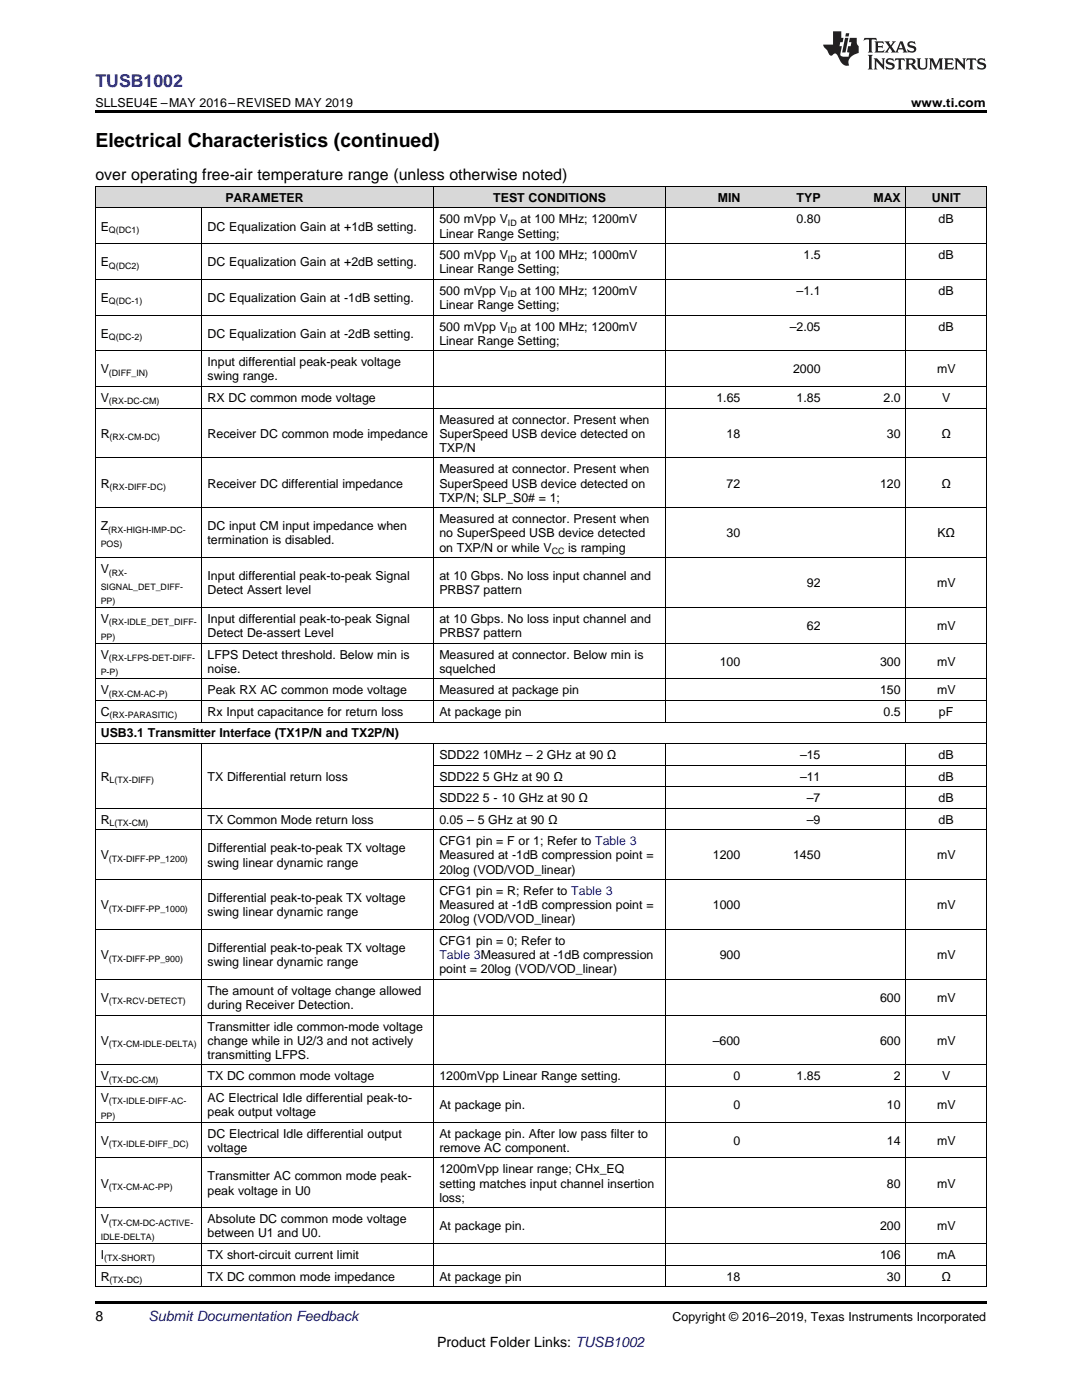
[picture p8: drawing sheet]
<svg xmlns="http://www.w3.org/2000/svg" width="216mm" height="279mm" viewBox="0 0 216 279" stroke-linecap="round" stroke-linejoin="round" font-family="sans-serif">
<defs><g id="words">
<text font-size="3.9" x="19" y="29.3">Electrical Characteristics (continued)</text>
<text font-size="3.5" fill="#00f" x="19" y="17.3">TUSB1002</text>
<text font-size="3.2" x="19" y="36">over operating free-air temperature range (unless otherwise noted)</text>
<g font-size="2.8">
<text x="19" y="263.6">8</text>
<text x="87.2" y="268.9">Product Folder Links: TUSB1002</text>
</g>
<text font-size="2.8" fill="#0000c8" x="29.6" y="263.6">Submit Documentation Feedback</text>
<g font-size="2.5">
<text x="19" y="21.4">SLLSEU4E –MAY 2016–REVISED MAY 2019</text>
<text x="181.8" y="21.4">www.ti.com</text>
<text x="45" y="40.3">PARAMETER</text>
<text x="98.4" y="40.3">TEST CONDITIONS</text>
<text x="143.2" y="40.3">MIN</text>
<text x="159" y="40.3">TYP</text>
<text x="174.3" y="40.3">MAX</text>
<text x="185.9" y="40.3">UNIT</text>
<text x="20.1" y="46">E</text>
<text x="41.4" y="46">DC Equalization Gain at +1dB setting.</text>
<text x="87.7" y="44.6">500 mVpp V</text>
<text x="87.7" y="47.4">Linear Range Setting;</text>
<text x="103.9" y="44.6">at 100 MHz; 1200mV</text>
<text x="159" y="44.6">0.80</text>
<text x="187.3" y="44.6">dB</text>
<text x="20.1" y="53.1">E</text>
<text x="41.4" y="53.1">DC Equalization Gain at +2dB setting.</text>
<text x="87.7" y="51.7">500 mVpp V</text>
<text x="103.9" y="51.7">at 100 MHz; 1000mV</text>
<text x="160.3" y="51.7">1.5</text>
<text x="187.3" y="51.7">dB</text>
<text x="87.7" y="54.5">Linear Range Setting;</text>
<text x="87.7" y="58.8">500 mVpp V</text>
<text x="103.9" y="58.8">at 100 MHz; 1200mV</text>
<text x="159" y="58.8">–1.1</text>
<text x="187.3" y="58.8">dB</text>
<text x="20.1" y="60.3">E</text>
<text x="41.4" y="60.3">DC Equalization Gain at -1dB setting.</text>
<text x="87.7" y="61.7">Linear Range Setting;</text>
<text x="87.7" y="66">500 mVpp V</text>
<text x="103.9" y="66">at 100 MHz; 1200mV</text>
<text x="157.6" y="66">–2.05</text>
<text x="187.3" y="66">dB</text>
<text x="20.1" y="67.4">E</text>
<text x="41.4" y="67.4">DC Equalization Gain at -2dB setting.</text>
<text x="87.7" y="68.8">Linear Range Setting;</text>
<text x="20.1" y="74.5">V</text>
<text x="41.4" y="73.1">Input differential peak-peak voltage</text>
<text x="41.4" y="75.9">swing range.</text>
<text x="158.3" y="74.5">2000</text>
<text x="187" y="74.5">mV</text>
<text x="20.1" y="80.2">V</text>
<text x="41.4" y="80.2">RX DC common mode voltage</text>
<text x="142.9" y="80.2">1.65</text>
<text x="159" y="80.2">1.85</text>
<text x="176.3" y="80.2">2.0</text>
<text x="188" y="80.2">V</text>
<text x="20.1" y="87.3">R</text>
<text x="41.4" y="87.3">Receiver DC common mode impedance</text>
<text x="87.7" y="84.5">Measured at connector. Present when</text>
<text x="87.7" y="87.3">SuperSpeed USB device detected on</text>
<text x="145" y="87.3">18</text>
<text x="177" y="87.3">30</text>
<text x="187.9" y="87.3">Ω</text>
<text x="87.7" y="90.2">TXP/N</text>
<text x="87.7" y="94.5">Measured at connector. Present when</text>
<text x="20.1" y="97.3">R</text>
<text x="41.4" y="97.3">Receiver DC differential impedance</text>
<text x="87.7" y="97.3">SuperSpeed USB device detected on</text>
<text x="87.7" y="100.1">TXP/N; SLP_S0# = 1;</text>
<text x="145" y="97.3">72</text>
<text x="175.6" y="97.3">120</text>
<text x="187.9" y="97.3">Ω</text>
<text x="20.1" y="105.8">Z</text>
<text x="41.4" y="105.8">DC input CM input impedance when</text>
<text x="87.7" y="104.4">Measured at connector. Present when</text>
<text x="87.7" y="107.2">no SuperSpeed USB device detected</text>
<text x="145" y="107.2">30</text>
<text x="187" y="107.2">KΩ</text>
<text x="41.4" y="108.7">termination is disabled.</text>
<text x="87.7" y="110.1">on TXP/N or while V</text>
<text x="113.4" y="110.1">is ramping</text>
<text x="20.1" y="114.4">V</text>
<text x="41.4" y="115.8">Input differential peak-to-peak Signal</text>
<text x="41.4" y="118.6">Detect Assert level</text>
<text x="87.7" y="115.8">at 10 Gbps. No loss input channel and</text>
<text x="87.7" y="118.6">PRBS7 pattern</text>
<text x="161" y="117.2">92</text>
<text x="187" y="117.2">mV</text>
<text x="20.1" y="124.3">V</text>
<text x="41.4" y="124.3">Input differential peak-to-peak Signal</text>
<text x="87.7" y="124.3">at 10 Gbps. No loss input channel and</text>
<text x="161" y="125.7">62</text>
<text x="187" y="125.7">mV</text>
<text x="20.1" y="131.4">V</text>
<text x="41.4" y="127.1">Detect De-assert Level</text>
<text x="41.4" y="131.4">LFPS Detect threshold. Below min is</text>
<text x="87.7" y="127.1">PRBS7 pattern</text>
<text x="87.7" y="131.4">Measured at connector. Below min is</text>
<text x="41.4" y="134.3">noise.</text>
<text x="87.7" y="134.3">squelched</text>
<text x="143.6" y="132.9">100</text>
<text x="175.6" y="132.9">300</text>
<text x="187" y="132.9">mV</text>
<text x="20.1" y="138.6">V</text>
<text x="20.1" y="142.9">C</text>
<text x="41.4" y="138.6">Peak RX AC common mode voltage</text>
<text x="41.4" y="142.9">Rx Input capacitance for return loss</text>
<text x="87.7" y="138.6">Measured at package pin</text>
<text x="87.7" y="142.9">At package pin</text>
<text x="175.6" y="138.6">150</text>
<text x="176.3" y="142.9">0.5</text>
<text x="187" y="138.6">mV</text>
<text x="187.4" y="142.9">pF</text>
<text x="20.1" y="147.2">USB3.1 Transmitter Interface (TX1P/N and TX2P/N)</text>
<text x="20.1" y="155.8">R</text>
<text x="41.4" y="155.8">TX Differential return loss</text>
<text x="87.7" y="151.5">SDD22</text>
<text x="87.7" y="155.8">SDD22</text>
<text x="96.4" y="151.5">10MHz – 2 GHz at 90 Ω</text>
<text x="96.4" y="155.8">5 GHz at 90 Ω</text>
<text x="159.6" y="151.5">–15</text>
<text x="159.6" y="155.8">–11</text>
<text x="187.3" y="151.5">dB</text>
<text x="187.3" y="155.8">dB</text>
<text x="87.7" y="160.1">SDD22</text>
<text x="96.4" y="160.1">5 - 10 GHz at 90 Ω</text>
<text x="161" y="160.1">–7</text>
<text x="187.3" y="160.1">dB</text>
<text x="20.1" y="164.4">R</text>
<text x="41.4" y="164.4">TX Common Mode return loss</text>
<text x="87.7" y="164.4">0.05 – 5 GHz at 90 Ω</text>
<text x="161" y="164.4">–9</text>
<text x="187.3" y="164.4">dB</text>
<text x="20.1" y="171.5">V</text>
<text x="41.4" y="170.1">Differential peak-to-peak TX voltage</text>
<text x="41.4" y="172.9">swing linear dynamic range</text>
<text x="87.7" y="168.7">CFG1 pin = F or 1; Refer to Table 3</text>
<text x="87.7" y="171.5">Measured at -1dB compression point =</text>
<text x="142.2" y="171.5">1200</text>
<text x="158.3" y="171.5">1450</text>
<text x="187" y="171.5">mV</text>
<text x="87.7" y="174.3">20log (VOD/VOD_linear)</text>
<text x="87.7" y="178.6">CFG1 pin = R; Refer to Table 3</text>
<text x="20.1" y="181.5">V</text>
<text x="41.4" y="180.1">Differential peak-to-peak TX voltage</text>
<text x="41.4" y="182.9">swing linear dynamic range</text>
<text x="87.7" y="181.5">Measured at -1dB compression point =</text>
<text x="87.7" y="184.3">20log (VOD/VOD_linear)</text>
<text x="142.2" y="181.5">1000</text>
<text x="187" y="181.5">mV</text>
<text x="20.1" y="191.4">V</text>
<text x="41.4" y="190">Differential peak-to-peak TX voltage</text>
<text x="87.7" y="188.6">CFG1 pin = 0; Refer to</text>
<text x="143.6" y="191.4">900</text>
<text x="187" y="191.4">mV</text>
<text x="41.4" y="192.8">swing linear dynamic range</text>
<text x="87.7" y="194.2">point = 20log (VOD/VOD_linear)</text>
<text x="20.1" y="200">V</text>
<text x="41.4" y="198.5">The amount of voltage change allowed</text>
<text x="41.4" y="201.4">during Receiver Detection.</text>
<text x="175.6" y="200">600</text>
<text x="187" y="200">mV</text>
<text x="20.1" y="208.5">V</text>
<text x="41.4" y="205.7">Transmitter idle common-mode voltage</text>
<text x="41.4" y="208.5">change while in U2/3 and not actively</text>
<text x="142.2" y="208.5">–600</text>
<text x="175.6" y="208.5">600</text>
<text x="187" y="208.5">mV</text>
<text x="20.1" y="215.6">V</text>
<text x="41.4" y="211.3">transmitting LFPS.</text>
<text x="41.4" y="215.6">TX DC common mode voltage</text>
<text x="87.7" y="215.6">1200mVpp Linear Range setting.</text>
<text x="146.4" y="215.6">0</text>
<text x="159" y="215.6">1.85</text>
<text x="178.4" y="215.6">2</text>
<text x="188" y="215.6">V</text>
<text x="20.1" y="219.9">V</text>
<text x="41.4" y="219.9">AC Electrical Idle differential peak-to-</text>
<text x="87.7" y="221.3">At package pin.</text>
<text x="146.4" y="221.3">0</text>
<text x="177" y="221.3">10</text>
<text x="187" y="221.3">mV</text>
<text x="41.4" y="222.7">peak output voltage</text>
<text x="41.4" y="227">DC Electrical Idle differential output</text>
<text x="87.7" y="227">At package pin. After low pass filter to</text>
<text x="20.1" y="228.5">V</text>
<text x="41.4" y="229.9">voltage</text>
<text x="87.7" y="229.9">remove AC component.</text>
<text x="146.4" y="228.5">0</text>
<text x="177" y="228.5">14</text>
<text x="187" y="228.5">mV</text>
<text x="20.1" y="237">V</text>
<text x="41.4" y="235.6">Transmitter AC common mode peak-</text>
<text x="41.4" y="238.4">peak voltage in U0</text>
<text x="87.7" y="234.2">1200mVpp linear range; CHx_EQ</text>
<text x="87.7" y="237">setting matches input channel insertion</text>
<text x="87.7" y="239.8">loss;</text>
<text x="177" y="237">80</text>
<text x="187" y="237">mV</text>
<text x="20.1" y="244.1">V</text>
<text x="41.4" y="244.1">Absolute DC common mode voltage</text>
<text x="87.7" y="245.5">At package pin.</text>
<text x="175.6" y="245.5">200</text>
<text x="187" y="245.5">mV</text>
<text x="20.1" y="251.2">I</text>
<text x="41.4" y="246.9">between U1 and U0.</text>
<text x="41.4" y="251.2">TX short-circuit current limit</text>
<text x="175.6" y="251.2">106</text>
<text x="187" y="251.2">mA</text>
<text x="20.1" y="255.6">R</text>
<text x="41.4" y="255.6">TX DC common mode impedance</text>
<text x="87.7" y="255.6">At package pin</text>
<text x="145" y="255.6">18</text>
<text x="177" y="255.6">30</text>
<text x="187.9" y="255.6">Ω</text>
<text x="134.2" y="263.6">Copyright © 2016–2019, Texas Instruments Incorporated</text>
</g>
<text font-size="2.5" fill="#00f" x="87.7" y="191.4">Table 3Measured at -1dB compression</text>
<g font-size="1.8">
<text x="21.7" y="46.5">Q(DC1)</text>
<text x="101.4" y="45.1">ID</text>
<text x="21.7" y="53.6">Q(DC2)</text>
<text x="101.4" y="52.2">ID</text>
<text x="101.4" y="59.3">ID</text>
<text x="21.7" y="60.7">Q(DC-1)</text>
<text x="21.7" y="67.9">Q(DC-2)</text>
<text x="101.4" y="66.5">ID</text>
<text x="21.7" y="75">(DIFF_IN)</text>
<text x="21.7" y="80.7">(RX-DC-CM)</text>
<text x="21.9" y="87.8">(RX-CM-DC)</text>
<text x="21.9" y="97.8">(RX-DIFF-DC)</text>
<text x="21.6" y="106.3">(RX-HIGH-IMP-DC-</text>
<text x="20.1" y="109.1">POS)</text>
<text x="110.1" y="110.6">CC</text>
<text x="20.1" y="117.7">SIGNAL_DET_DIFF-</text>
<text x="21.7" y="114.9">(RX-</text>
<text x="20.1" y="120.5">PP)</text>
<text x="21.7" y="124.8">(RX-IDLE_DET_DIFF-</text>
<text x="20.1" y="127.6">PP)</text>
<text x="21.7" y="131.9">(RX-LFPS-DET-DIFF-</text>
<text x="20.1" y="134.8">P-P)</text>
<text x="21.7" y="139.1">(RX-CM-AC-P)</text>
<text x="21.9" y="143.4">(RX-PARASITIC)</text>
<text x="21.9" y="156.3">L(TX-DIFF)</text>
<text x="21.9" y="164.9">L(TX-CM)</text>
<text x="21.7" y="172">(TX-DIFF-PP_1200)</text>
<text x="21.7" y="182">(TX-DIFF-PP_1000)</text>
<text x="21.7" y="191.9">(TX-DIFF-PP_900)</text>
<text x="21.7" y="200.4">(TX-RCV-DETECT)</text>
<text x="21.7" y="209">(TX-CM-IDLE-DELTA)</text>
<text x="21.7" y="216.1">(TX-DC-CM)</text>
<text x="21.7" y="220.4">(TX-IDLE-DIFF-AC-</text>
<text x="20.1" y="223.2">PP)</text>
<text x="21.7" y="229">(TX-IDLE-DIFF_DC)</text>
<text x="21.7" y="237.5">(TX-CM-AC-PP)</text>
<text x="21.7" y="244.6">(TX-CM-DC-ACTIVE-</text>
<text x="20.1" y="247.4">IDLE-DELTA)</text>
<text x="20.8" y="251.7">(TX-SHORT)</text>
<text x="21.9" y="256">(TX-DC)</text>
</g>
</g></defs>
<g fill="#d8d8d8">
<path d="M19 37.3h21.4v4.3h-21.4z"/>
<path d="M40.4 37.3h46.2v4.3h-46.2z"/>
<path d="M86.6 37.3h46.2v4.3h-46.2z"/>
<path d="M132.8 37.3h16v4.3h-16z"/>
<path d="M148.8 37.3h16v4.3h-16z"/>
<path d="M164.8 37.3h16v4.3h-16z"/>
<path d="M180.8 37.3h16v4.3h-16z"/>
</g>
<path d="M19 22h177.8v.5h-177.8zM19 259.7h177.8v.5h-177.8z" fill="#000"/>
<g fill="none" stroke="#000" stroke-width=".2">
<path d="M19 37.2h177.8v219.6M19.1 37.2v219.6M86.6 37.2v106.9M132.8 37.2v106.9M180.8 37.2v106.9M19 55.8h177.8M19 48.6h177.8M19 41.5h177.8M40.3 41.5v102.6M19 77.1h177.8M19 70h177.8M19 62.9h177.8"/>
<path d="M19 91.4h177.8M19 81.4h177.8M19 111.3h177.8M19 101.3h177.8M19 139.8h177.8M19 135.5h177.8M19 128.4h177.8M19 121.2h177.8M19 148.4h177.8M19 144.1h177.8M40.3 148.4v108.4M86.6 148.4v108.4"/>
<path d="M86.6 157h110.2M86.6 152.7h110.2M132.8 148.4v108.4M180.8 148.4v108.4M19 175.6h177.8M19 165.6h177.8M19 161.3h177.8M19 195.5h177.8M19 185.5h177.8M19 216.8h177.8M19 212.5h177.8M19 202.6h177.8"/>
<path d="M19 231.1h177.8M19 224h177.8M19 256.8h177.8M19 252.5h177.8M19 248.2h177.8M19 241h177.8"/>
</g>
<g fill="#231f20">
<path d="M172.5 7.6l-.1 .5 .4-.2h.6v.1v2.1l-.2 .4h.9l-.2-.4v-2.1l.1-.1h.5l.5 .2-.2-.5zM174.5 8.3l.2 .3v1.5l-.2 .4h1.8l.2-.6a1.04 1.04 0 0 1-1.3 .2v-.7h.6l.3 .2v-.6l-.3 .2h-.6v-.6l.8-.1 .4 .3-.2-.5zM176.5 8.3l.9 1.1-.9 1.1h.8l-.2-.2 .4-.7 .5 .7-.2 .2h1.5l-.2-.2 .2-.4h.9l.1 .4-.2 .2h1l-.3-.3-.7-1.9h-.5l-.9 2-.8-1 .9-1h-.8l.1 .3-.4 .5-.3-.6 .1-.2zM179.7 8.6l.4 1h-.7zM181.3 8.4a.63 .63 0 0 0-.2 .7 .63 .63 0 0 0 .6 .4l.6 .2 .1 .2a.75 .75 0 0 1-.7 .4 .75 .75 0 0 1-.6-.5l.1 .7 .1-.1a1.11 1.11 0 0 0 1.5-.6 1.13 1.13 0 0 0-1.2-.8l-.1-.4a1.04 1.04 0 0 1 1.2 .2l-.2-.5-.2 .1-.4-.2zM173.2 10.9l.2 .4v2.2l-.2 .4h1l-.3-.4v-2.2l.3-.4zM174.3 11.6l.3 .4v1.5l-.3 .4h.8l-.2-.4v-1.3l1.5 1.7v-1.9l.2-.4h-.7l.2 .4v.9l-1.1-1.3zM177 11.8a.62 .62 0 0 0-.2 .7 .62 .62 0 0 0 .6 .4l.6 .1 .1 .3a.76 .76 0 0 1-.7 .3 .76 .76 0 0 1-.7-.4l.2 .7 .1-.1a1.11 1.11 0 0 0 1.5-.6 1.13 1.13 0 0 0-1.2-.8l-.1-.4a1.04 1.04 0 0 1 1.2 .2l-.2-.6-.2 .1-.5-.1zM178.7 11.6l-.2 .6a.61 .61 0 0 1 .8-.3v1.6l-.2 .4h.9l-.2-.4v-1.6a.63 .63 0 0 1 .7 .3l-.1-.6zM180.6 11.6l.3 .4v1.5l-.3 .4h1l-.2-.2-.1-.8 .6 .2a.76 .76 0 0 0 1.2 .7l-1-1a.58 .58 0 0 0 .6-.5 .58 .58 0 0 0-.5-.6zM181.4 11.9h.1a.45 .45 0 0 1 .5 .1 .45 .45 0 0 1 .1 .5l-.8 .2zM182.9 11.6l.2 .2a2.17 2.17 0 0 0 .3 1.9 .99 .99 0 0 0 1.6-.6v-1.1l.2-.4h-.7l.2 .2a1.92 1.92 0 0 1-.2 1.8 .6 .6 0 0 1-.9-.5v-1.1l.2-.4zM185.4 11.6l.2 .4v1.5l-.2 .4h.7l-.2-.4v-1.4l.8 1.8 .8-1.8v1.4l-.2 .4h.9l-.2-.4v-1.5l.2-.4h-.8l-.6 1.5-.6-1.5zM188.4 11.6l.2 .4v1.5l-.2 .4h1.8l.1-.6a1.04 1.04 0 0 1-1.2 .1v-.6h.5l.4 .2v-.6l-.4 .2h-.5v-.7h.8l.3 .3-.1-.6zM190.5 11.6l.2 .4v1.5l-.2 .4h.7l-.2-.4v-1.3l1.5 1.7v-1.9l.2-.4h-.7l.2 .4v.9l-1.1-1.3zM192.9 11.6l-.1 .6a.61 .61 0 0 1 .7-.3l.1 1.6-.3 .4h1l-.3-.4 .1-1.6a.63 .63 0 0 1 .7 .3l-.1-.6zM195.2 11.8a.62 .62 0 0 0-.2 .7 .62 .62 0 0 0 .6 .4l.6 .1 .1 .3a.76 .76 0 0 1-.7 .3 .76 .76 0 0 1-.6-.4l.1 .7 .1-.1a1.11 1.11 0 0 0 1.6-.6 1.13 1.13 0 0 0-1.3-.8l-.1-.4a1.04 1.04 0 0 1 1.2 .2l-.1-.6-.2 .1-.5-.1z"/>
<path d="M166.2 6.3v2.6h-1.9v.4l.8 .9a.91 .91 0 0 0 1 .8 .56 .56 0 0 1 .5-.3 .56 .56 0 0 1 .5 .3l.4 .8a1.53 1.53 0 0 0 1.9 1.2 1.54 1.54 0 0 1 1-2.1l.9-.3v-1.4a1.52 1.52 0 0 1-.4-1.6h-1.3l-.2 .8h.5l-.2 .8h-.5l-.1 1v.2l.4 .1-.2 .8a1.93 1.93 0 0 1-1.6-.3l.3-1.8h-.5l.2-.8h.4l.2-.8h-.4v-1.3zM168.6 7.6l-.6 2.9h.7l.6-2.9zM168.8 6.6l-.1 .7h.6l.2-.7z"/>
</g>
<use href="#words"/>
</svg>
